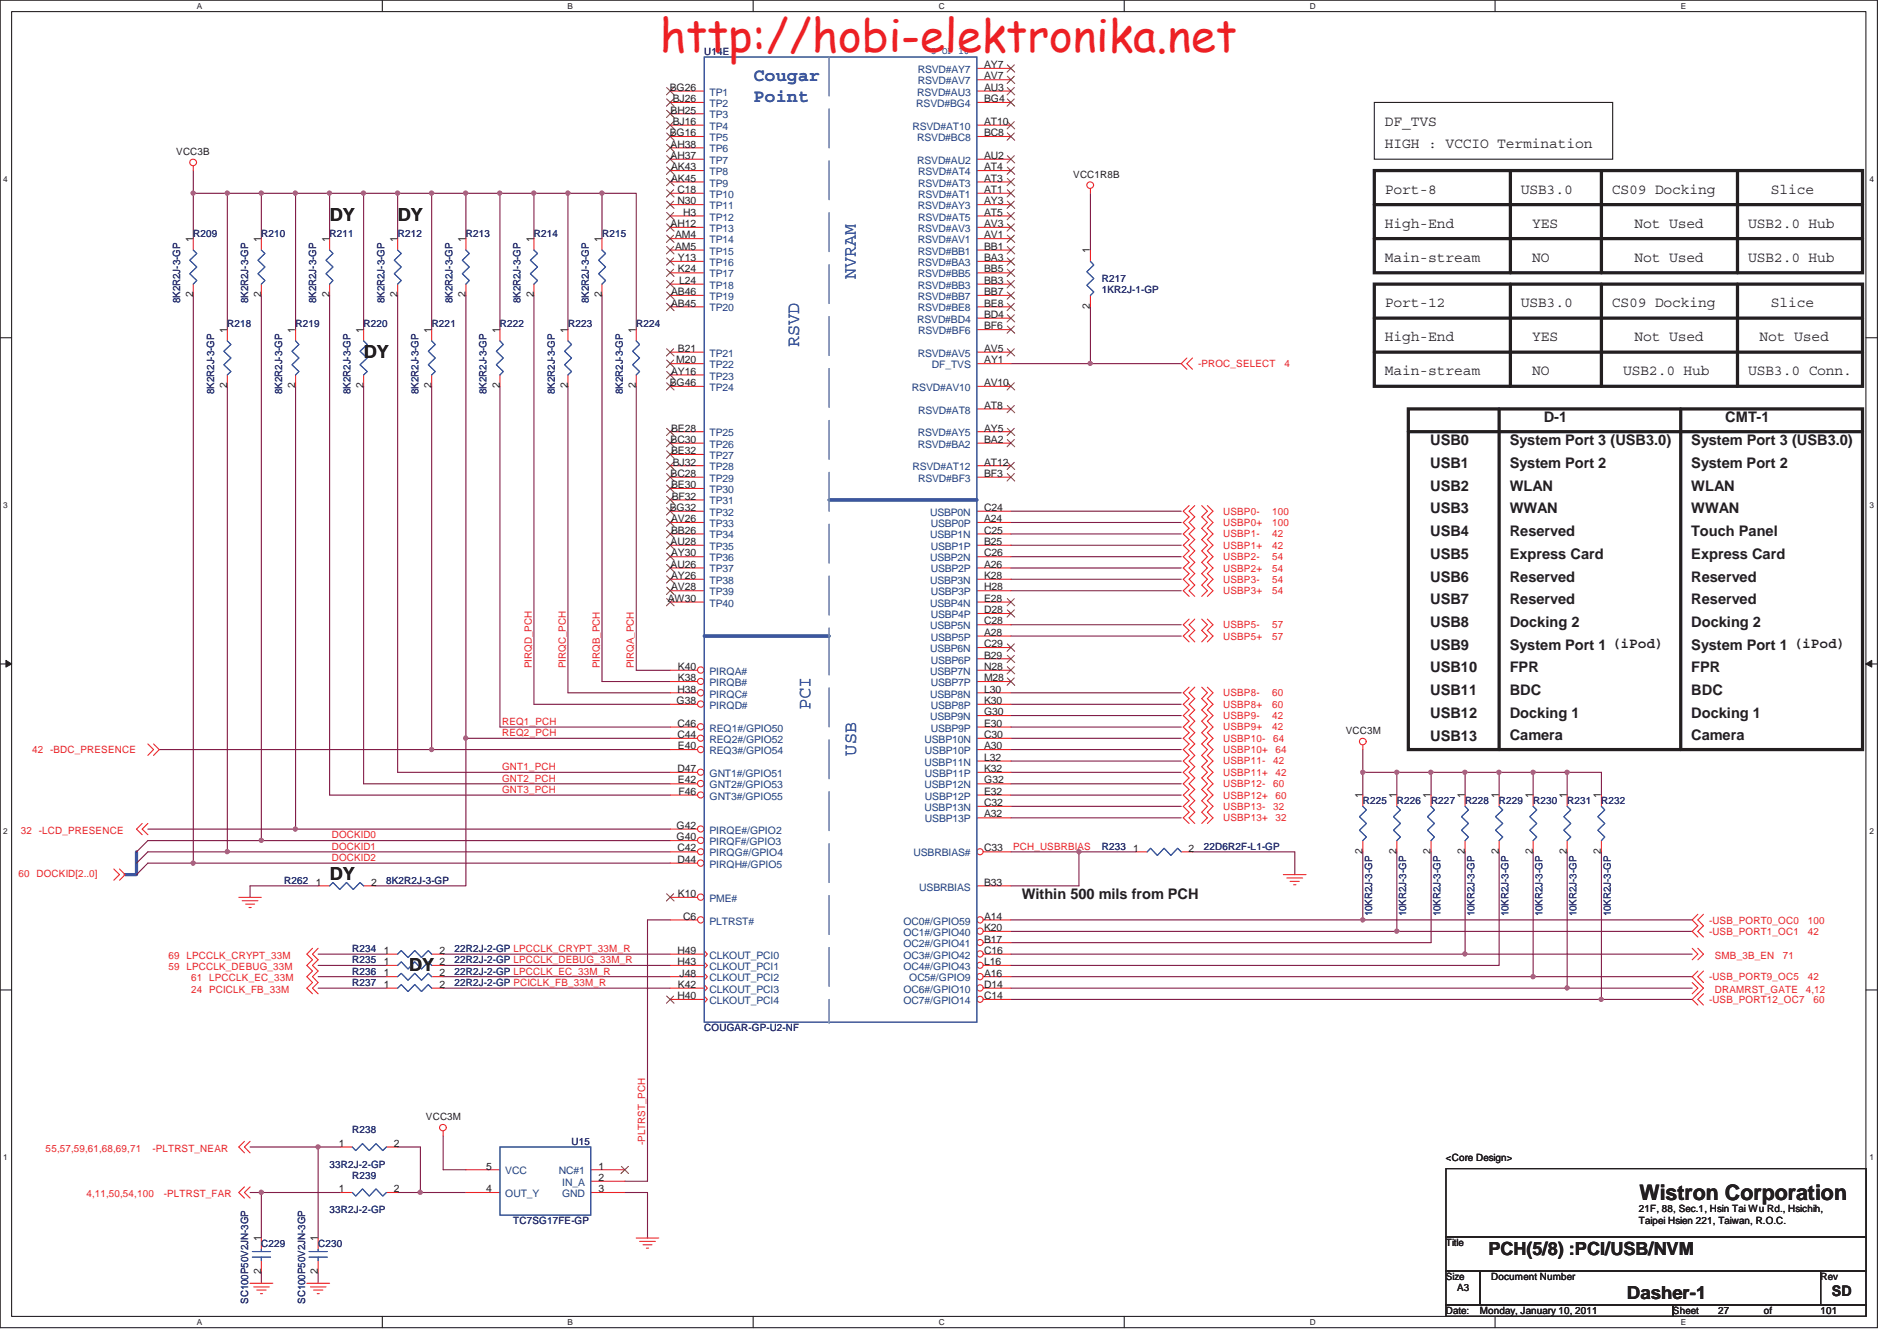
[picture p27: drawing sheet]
<svg xmlns="http://www.w3.org/2000/svg" width="297mm" height="210mm" viewBox="0 0 297 210" stroke-linecap="round" stroke-linejoin="round" font-family="sans-serif">
<defs><g id="words">
<text font-size="7.1" fill="#ed2024" x="103.3" y="8.1">http://hobi-elektronika.net</text>
<text font-size="3.3" fill="#231f20" x="256.7" y="187.9">Wistron Corporation</text>
<g font-size="2.8" fill="#3a53a4">
<text x="118" y="12.7">Cougar</text>
<text x="118" y="16">Point</text>
<text x="134" y="43.6" transform="rotate(-90 134 43.6)">NVRAM</text>
<text x="125.1" y="54.3" transform="rotate(-90 125.1 54.3)">RSVD</text>
<text x="126.9" y="111.2" transform="rotate(-90 126.9 111.2)">PCI</text>
<text x="134" y="118.3" transform="rotate(-90 134 118.3)">USB</text>
</g>
<g font-size="2.8" fill="#231f20">
<text x="51.6" y="34.7">DY</text>
<text x="62.3" y="34.7">DY</text>
<text x="57" y="56">DY</text>
<text x="51.6" y="137.8">DY</text>
<text x="64.1" y="152">DY</text>
<text x="233.1" y="196.5">PCH(5/8) :PCI/USB/NVM</text>
<text x="254.8" y="203.4">Dasher-1</text>
</g>
<g font-size="2.3" fill="#231f20">
<text x="216.9" y="19.7">DF_TVS</text>
<text x="216.9" y="23.2">HIGH : VCCIO Termination</text>
<text x="216.9" y="30.3">Port-8</text>
<text x="216.9" y="35.7">High-End</text>
<text x="238.2" y="30.3">USB3.0</text>
<text x="239.9" y="35.7">YES</text>
<text x="252.4" y="30.3">CS09 Docking</text>
<text x="255.9" y="35.7">Not Used</text>
<text x="273.7" y="35.7">USB2.0 Hub</text>
<text x="277.3" y="30.3">Slice</text>
<text x="216.9" y="41">Main-stream</text>
<text x="239.9" y="41">NO</text>
<text x="255.9" y="41">Not Used</text>
<text x="273.7" y="41">USB2.0 Hub</text>
<text x="216.9" y="48.1">Port-12</text>
<text x="216.9" y="53.5">High-End</text>
<text x="238.2" y="48.1">USB3.0</text>
<text x="239.9" y="53.5">YES</text>
<text x="252.4" y="48.1">CS09 Docking</text>
<text x="255.9" y="53.5">Not Used</text>
<text x="275.5" y="53.5">Not Used</text>
<text x="277.3" y="48.1">Slice</text>
<text x="216.9" y="58.8">Main-stream</text>
<text x="239.9" y="58.8">NO</text>
<text x="254.2" y="58.8">USB2.0 Hub</text>
<text x="273.7" y="58.8">USB3.0 Conn.</text>
<text x="223.9" y="69.7">USB0</text>
<text x="236.4" y="69.7">System Port 3 (USB3.0)</text>
<text x="241.7" y="66.1">D-1</text>
<text x="264.8" y="69.7">System Port 3 (USB3.0)</text>
<text x="270.2" y="66.1">CMT-1</text>
<text x="223.9" y="73.3">USB1</text>
<text x="223.9" y="76.8">USB2</text>
<text x="236.4" y="73.3">System Port 2</text>
<text x="236.4" y="76.8">WLAN</text>
<text x="264.8" y="73.3">System Port 2</text>
<text x="264.8" y="76.8">WLAN</text>
<text x="223.9" y="80.4">USB3</text>
<text x="223.9" y="83.9">USB4</text>
<text x="236.4" y="80.4">WWAN</text>
<text x="236.4" y="83.9">Reserved</text>
<text x="264.8" y="84">Touch Panel</text>
<text x="264.8" y="80.4">WWAN</text>
<text x="223.9" y="87.5">USB5</text>
<text x="236.4" y="87.5">Express Card</text>
<text x="264.8" y="87.5">Express Card</text>
<text x="223.9" y="91.1">USB6</text>
<text x="223.9" y="94.6">USB7</text>
<text x="236.4" y="94.6">Reserved</text>
<text x="236.4" y="91.1">Reserved</text>
<text x="264.8" y="91.1">Reserved</text>
<text x="264.8" y="94.6">Reserved</text>
<text x="223.9" y="98.2">USB8</text>
<text x="223.9" y="101.7">USB9</text>
<text x="236.4" y="101.7">System Port 1 (iPod)</text>
<text x="236.4" y="98.2">Docking 2</text>
<text x="264.8" y="98.2">Docking 2</text>
<text x="264.8" y="101.7">System Port 1 (iPod)</text>
<text x="223.9" y="105.3">USB10</text>
<text x="236.4" y="105.3">FPR</text>
<text x="264.8" y="105.3">FPR</text>
<text x="223.9" y="108.8">USB11</text>
<text x="223.9" y="112.4">USB12</text>
<text x="236.4" y="112.4">Docking 1</text>
<text x="236.4" y="108.8">BDC</text>
<text x="264.8" y="108.9">BDC</text>
<text x="264.8" y="112.4">Docking 1</text>
<text x="223.9" y="116">USB13</text>
<text x="236.4" y="115.9">Camera</text>
<text x="264.8" y="115.9">Camera</text>
<text x="160" y="140.8">Within 500 mils from PCH</text>
<text x="286.8" y="202.9">SD</text>
</g>
<g font-size="1.6" fill="#2d2d72">
<text x="110.3" y="8.6">U14E</text>
<text x="30.3" y="37">R209</text>
<text x="40.9" y="37">R210</text>
<text x="51.6" y="37">R211</text>
<text x="62.3" y="37">R212</text>
<text x="73" y="37">R213</text>
<text x="83.6" y="37">R214</text>
<text x="94.3" y="37">R215</text>
<text x="28.2" y="47.5" transform="rotate(-90 28.2 47.5)">8K2R2J-3-GP</text>
<text x="38.9" y="47.5" transform="rotate(-90 38.9 47.5)">8K2R2J-3-GP</text>
<text x="49.5" y="47.5" transform="rotate(-90 49.5 47.5)">8K2R2J-3-GP</text>
<text x="60.2" y="47.5" transform="rotate(-90 60.2 47.5)">8K2R2J-3-GP</text>
<text x="70.9" y="47.5" transform="rotate(-90 70.9 47.5)">8K2R2J-3-GP</text>
<text x="81.5" y="47.5" transform="rotate(-90 81.5 47.5)">8K2R2J-3-GP</text>
<text x="92.2" y="47.5" transform="rotate(-90 92.2 47.5)">8K2R2J-3-GP</text>
<text x="172.5" y="44.1">R217</text>
<text x="172.5" y="45.9">1KR2J-1-GP</text>
<text x="35.6" y="51.3">R218</text>
<text x="46.3" y="51.3">R219</text>
<text x="56.9" y="51.3">R220</text>
<text x="67.6" y="51.3">R221</text>
<text x="78.3" y="51.3">R222</text>
<text x="89" y="51.3">R223</text>
<text x="99.6" y="51.3">R224</text>
<text x="33.5" y="61.7" transform="rotate(-90 33.5 61.7)">8K2R2J-3-GP</text>
<text x="44.2" y="61.7" transform="rotate(-90 44.2 61.7)">8K2R2J-3-GP</text>
<text x="54.9" y="61.7" transform="rotate(-90 54.9 61.7)">8K2R2J-3-GP</text>
<text x="65.5" y="61.7" transform="rotate(-90 65.5 61.7)">8K2R2J-3-GP</text>
<text x="76.2" y="61.7" transform="rotate(-90 76.2 61.7)">8K2R2J-3-GP</text>
<text x="86.9" y="61.7" transform="rotate(-90 86.9 61.7)">8K2R2J-3-GP</text>
<text x="97.5" y="61.7" transform="rotate(-90 97.5 61.7)">8K2R2J-3-GP</text>
<text x="213.4" y="125.9">R225</text>
<text x="218.7" y="125.9">R226</text>
<text x="224.1" y="125.9">R227</text>
<text x="229.4" y="125.9">R228</text>
<text x="234.7" y="125.9">R229</text>
<text x="240.1" y="125.9">R230</text>
<text x="245.4" y="125.9">R231</text>
<text x="250.7" y="125.9">R232</text>
<text x="172.5" y="133">R233</text>
<text x="188.5" y="133">22D6R2F-L1-GP</text>
<text x="44.5" y="138.4">R262</text>
<text x="60.5" y="138.4">8K2R2J-3-GP</text>
<text x="214.9" y="143.5" transform="rotate(-90 214.9 143.5)">10KR2J-3-GP</text>
<text x="220.2" y="143.5" transform="rotate(-90 220.2 143.5)">10KR2J-3-GP</text>
<text x="225.6" y="143.5" transform="rotate(-90 225.6 143.5)">10KR2J-3-GP</text>
<text x="230.9" y="143.5" transform="rotate(-90 230.9 143.5)">10KR2J-3-GP</text>
<text x="236.2" y="143.5" transform="rotate(-90 236.2 143.5)">10KR2J-3-GP</text>
<text x="241.5" y="143.5" transform="rotate(-90 241.5 143.5)">10KR2J-3-GP</text>
<text x="246.9" y="143.5" transform="rotate(-90 246.9 143.5)">10KR2J-3-GP</text>
<text x="252.2" y="143.5" transform="rotate(-90 252.2 143.5)">10KR2J-3-GP</text>
<text x="55.2" y="149.1">R234</text>
<text x="71.2" y="149.1">22R2J-2-GP LPCCLK_CRYPT_33M_R</text>
<text x="55.2" y="154.4">R237</text>
<text x="55.2" y="152.6">R236</text>
<text x="55.2" y="150.8">R235</text>
<text x="71.2" y="154.4">22R2J-2-GP PCICLK_FB_33M_R</text>
<text x="71.2" y="152.6">22R2J-2-GP LPCCLK_EC_33M_R</text>
<text x="71.2" y="150.8">22R2J-2-GP LPCCLK_DEBUG_33M_R</text>
<text x="110.3" y="161.5">COUGAR-GP-U2-NF</text>
<text x="55.2" y="177.5">R238</text>
<text x="89.5" y="179.3">U15</text>
<text x="51.6" y="182.8">33R2J-2-GP</text>
<text x="55.2" y="184.6">R239</text>
<text x="51.6" y="189.9">33R2J-2-GP</text>
<text x="80.4" y="191.7">TC7SG17FE-GP</text>
<text x="40.9" y="195.3">C229</text>
<text x="49.8" y="195.3">C230</text>
<text x="38.9" y="204.2" transform="rotate(-90 38.9 204.2)">SC100P50V2JN-3GP</text>
<text x="47.8" y="204.2" transform="rotate(-90 47.8 204.2)">SC100P50V2JN-3GP</text>
</g>
<g font-size="1.6" fill="#1d437e">
<text x="143.7" y="11.4">RSVD#AY7</text>
<text x="111.1" y="15">TP1</text>
<text x="111.1" y="16.8">TP2</text>
<text x="143.5" y="16.8">RSVD#BG4</text>
<text x="143.6" y="15">RSVD#AU3</text>
<text x="143.7" y="13.2">RSVD#AV7</text>
<text x="111.1" y="18.5">TP3</text>
<text x="111.1" y="23.9">TP6</text>
<text x="111.1" y="20.3">TP4</text>
<text x="111.1" y="22.1">TP5</text>
<text x="142.9" y="20.3">RSVD#AT10</text>
<text x="143.6" y="22.1">RSVD#BC8</text>
<text x="111.1" y="25.7">TP7</text>
<text x="111.1" y="27.4">TP8</text>
<text x="111.1" y="29.2">TP9</text>
<text x="143.6" y="25.7">RSVD#AU2</text>
<text x="143.8" y="27.4">RSVD#AT4</text>
<text x="143.8" y="29.2">RSVD#AT3</text>
<text x="111.1" y="34.5">TP12</text>
<text x="111.1" y="32.8">TP11</text>
<text x="111.1" y="31">TP10</text>
<text x="143.7" y="32.8">RSVD#AY3</text>
<text x="143.8" y="31">RSVD#AT1</text>
<text x="143.8" y="34.5">RSVD#AT5</text>
<text x="111.1" y="41.7">TP16</text>
<text x="111.1" y="39.9">TP15</text>
<text x="111.1" y="38.1">TP14</text>
<text x="111.1" y="36.3">TP13</text>
<text x="143.7" y="36.3">RSVD#AV3</text>
<text x="143.7" y="38.1">RSVD#AV1</text>
<text x="143.7" y="39.9">RSVD#BB1</text>
<text x="143.7" y="41.7">RSVD#BA3</text>
<text x="111.1" y="43.4">TP17</text>
<text x="111.1" y="45.2">TP18</text>
<text x="111.1" y="47">TP19</text>
<text x="143.7" y="43.4">RSVD#BB5</text>
<text x="143.7" y="45.2">RSVD#BB3</text>
<text x="143.7" y="47">RSVD#BB7</text>
<text x="111.1" y="48.8">TP20</text>
<text x="143.6" y="50.6">RSVD#BD4</text>
<text x="143.7" y="48.8">RSVD#BE8</text>
<text x="143.8" y="52.3">RSVD#BF6</text>
<text x="111.1" y="55.9">TP21</text>
<text x="111.1" y="57.6">TP22</text>
<text x="111.1" y="59.4">TP23</text>
<text x="143.7" y="55.9">RSVD#AV5</text>
<text x="145.9" y="57.6">DF_TVS</text>
<text x="111.1" y="61.2">TP24</text>
<text x="142.8" y="61.2">RSVD#AV10</text>
<text x="143.8" y="64.8">RSVD#AT8</text>
<text x="111.1" y="68.3">TP25</text>
<text x="111.1" y="70.1">TP26</text>
<text x="111.1" y="71.9">TP27</text>
<text x="143.7" y="68.3">RSVD#AY5</text>
<text x="143.7" y="70.1">RSVD#BA2</text>
<text x="111.1" y="73.7">TP28</text>
<text x="111.1" y="75.4">TP29</text>
<text x="111.1" y="77.2">TP30</text>
<text x="142.9" y="73.7">RSVD#AT12</text>
<text x="143.8" y="75.4">RSVD#BF3</text>
<text x="111.1" y="79">TP31</text>
<text x="111.1" y="80.8">TP32</text>
<text x="111.1" y="82.6">TP33</text>
<text x="145.6" y="80.8">USBP0N</text>
<text x="145.7" y="82.6">USBP0P</text>
<text x="111.1" y="84.3">TP34</text>
<text x="111.1" y="86.1">TP35</text>
<text x="111.1" y="87.9">TP36</text>
<text x="111.1" y="89.6">TP37</text>
<text x="145.6" y="84.3">USBP1N</text>
<text x="145.6" y="87.9">USBP2N</text>
<text x="145.7" y="86.1">USBP1P</text>
<text x="145.7" y="89.6">USBP2P</text>
<text x="111.1" y="91.4">TP38</text>
<text x="111.1" y="93.2">TP39</text>
<text x="111.1" y="95">TP40</text>
<text x="145.6" y="91.4">USBP3N</text>
<text x="145.6" y="95">USBP4N</text>
<text x="145.7" y="93.2">USBP3P</text>
<text x="145.6" y="98.5">USBP5N</text>
<text x="145.7" y="96.8">USBP4P</text>
<text x="145.7" y="100.3">USBP5P</text>
<text x="111.1" y="105.7">PIRQA#</text>
<text x="111.1" y="107.4">PIRQB#</text>
<text x="145.6" y="102.1">USBP6N</text>
<text x="145.6" y="105.7">USBP7N</text>
<text x="145.7" y="103.9">USBP6P</text>
<text x="145.7" y="107.4">USBP7P</text>
<text x="111.1" y="109.2">PIRQC#</text>
<text x="111.1" y="111">PIRQD#</text>
<text x="145.6" y="109.2">USBP8N</text>
<text x="145.6" y="112.8">USBP9N</text>
<text x="145.7" y="111">USBP8P</text>
<text x="111.1" y="114.6">REQ1#/GPIO50</text>
<text x="111.1" y="116.3">REQ2#/GPIO52</text>
<text x="111.1" y="118.1">REQ3#/GPIO54</text>
<text x="144.8" y="116.3">USBP10N</text>
<text x="144.8" y="119.9">USBP11N</text>
<text x="144.8" y="118.1">USBP10P</text>
<text x="145.7" y="114.6">USBP9P</text>
<text x="111.1" y="121.7">GNT1#/GPIO51</text>
<text x="111.1" y="123.4">GNT2#/GPIO53</text>
<text x="111.1" y="125.2">GNT3#/GPIO55</text>
<text x="144.8" y="123.4">USBP12N</text>
<text x="144.8" y="121.7">USBP11P</text>
<text x="144.8" y="125.2">USBP12P</text>
<text x="111.1" y="130.6">PIRQE#/GPIO2</text>
<text x="144.8" y="127">USBP13N</text>
<text x="144.8" y="128.8">USBP13P</text>
<text x="111.1" y="132.3">PIRQF#/GPIO3</text>
<text x="111.1" y="134.1">PIRQG#/GPIO4</text>
<text x="111.1" y="135.9">PIRQH#/GPIO5</text>
<text x="143.1" y="134.1">USBRBIAS#</text>
<text x="111.1" y="141.2">PME#</text>
<text x="143.9" y="139.5">USBRBIAS</text>
<text x="111.1" y="144.8">PLTRST#</text>
<text x="141.5" y="144.8">OC0#/GPIO59</text>
<text x="141.5" y="146.5">OC1#/GPIO40</text>
<text x="141.5" y="148.3">OC2#/GPIO41</text>
<text x="111.1" y="150.1">CLKOUT_PCI0</text>
<text x="111.1" y="151.9">CLKOUT_PCI1</text>
<text x="111.1" y="153.7">CLKOUT_PCI2</text>
<text x="111.1" y="155.4">CLKOUT_PCI3</text>
<text x="141.5" y="150.1">OC3#/GPIO42</text>
<text x="141.5" y="151.9">OC4#/GPIO43</text>
<text x="141.5" y="155.4">OC6#/GPIO10</text>
<text x="142.4" y="153.7">OC5#/GPIO9</text>
<text x="111.1" y="157.2">CLKOUT_PCI4</text>
<text x="141.5" y="157.2">OC7#/GPIO14</text>
<text x="79.1" y="183.9">VCC</text>
<text x="87.5" y="183.9">NC#1</text>
<text x="88" y="185.7">IN_A</text>
<text x="79.1" y="187.4">OUT_Y</text>
<text x="88" y="187.4">GND</text>
</g>
<text font-size="1.6" fill="#3a53a4" x="145.8" y="8.4">5 OF 10</text>
<g font-size="1.6" fill="#231f20">
<text x="154.1" y="10.7">AY7</text>
<text x="104.9" y="14.2">BG26</text>
<text x="105" y="17.8">BH25</text>
<text x="105.4" y="16">BJ26</text>
<text x="154.1" y="16">BG4</text>
<text x="154.1" y="12.4">AV7</text>
<text x="154.1" y="14.2">AU3</text>
<text x="104.9" y="21.3">BG16</text>
<text x="105" y="23.1">AH38</text>
<text x="105.4" y="19.6">BJ16</text>
<text x="154.1" y="19.6">AT10</text>
<text x="154.1" y="21.3">BC8</text>
<text x="27.6" y="24.3">VCC3B</text>
<text x="105" y="24.9">AH37</text>
<text x="105.1" y="26.7">AK43</text>
<text x="105.1" y="28.4">AK45</text>
<text x="154.1" y="26.7">AT4</text>
<text x="154.1" y="28.4">AT3</text>
<text x="154.1" y="24.9">AU2</text>
<text x="168.1" y="27.8">VCC1R8B</text>
<text x="105" y="35.5">AH12</text>
<text x="106.1" y="32">N30</text>
<text x="106.1" y="30.2">C18</text>
<text x="107" y="33.8">H3</text>
<text x="154.1" y="30.2">AT1</text>
<text x="154.1" y="33.8">AT5</text>
<text x="154.1" y="32">AY3</text>
<text x="154.1" y="35.5">AV3</text>
<text x="30.2" y="37.9" transform="rotate(-90 30.2 37.9)">1</text>
<text x="40.9" y="37.9" transform="rotate(-90 40.9 37.9)">1</text>
<text x="51.6" y="37.9" transform="rotate(-90 51.6 37.9)">1</text>
<text x="62.2" y="37.9" transform="rotate(-90 62.2 37.9)">1</text>
<text x="72.9" y="37.9" transform="rotate(-90 72.9 37.9)">1</text>
<text x="83.6" y="37.9" transform="rotate(-90 83.6 37.9)">1</text>
<text x="94.2" y="37.9" transform="rotate(-90 94.2 37.9)">1</text>
<text x="105.7" y="39.1">AM5</text>
<text x="105.7" y="37.3">AM4</text>
<text x="106.2" y="40.9">Y13</text>
<text x="154.1" y="37.3">AV1</text>
<text x="154.1" y="39.1">BB1</text>
<text x="154.1" y="40.9">BA3</text>
<text x="170.7" y="39.7" transform="rotate(-90 170.7 39.7)">1</text>
<text x="30.2" y="46.6" transform="rotate(-90 30.2 46.6)">2</text>
<text x="40.9" y="46.6" transform="rotate(-90 40.9 46.6)">2</text>
<text x="51.6" y="46.6" transform="rotate(-90 51.6 46.6)">2</text>
<text x="62.2" y="46.6" transform="rotate(-90 62.2 46.6)">2</text>
<text x="72.9" y="46.6" transform="rotate(-90 72.9 46.6)">2</text>
<text x="83.6" y="46.6" transform="rotate(-90 83.6 46.6)">2</text>
<text x="94.2" y="46.6" transform="rotate(-90 94.2 46.6)">2</text>
<text x="105.1" y="46.2">AB46</text>
<text x="105.1" y="48">AB45</text>
<text x="106.2" y="42.7">K24</text>
<text x="106.3" y="44.4">L24</text>
<text x="154.1" y="42.7">BB5</text>
<text x="154.1" y="44.4">BB3</text>
<text x="154.1" y="46.2">BB7</text>
<text x="154.1" y="48">BE8</text>
<text x="35.6" y="52.1" transform="rotate(-90 35.6 52.1)">1</text>
<text x="46.2" y="52.1" transform="rotate(-90 46.2 52.1)">1</text>
<text x="56.9" y="52.1" transform="rotate(-90 56.9 52.1)">1</text>
<text x="67.6" y="52.1" transform="rotate(-90 67.6 52.1)">1</text>
<text x="78.2" y="52.1" transform="rotate(-90 78.2 52.1)">1</text>
<text x="88.9" y="52.1" transform="rotate(-90 88.9 52.1)">1</text>
<text x="99.6" y="52.1" transform="rotate(-90 99.6 52.1)">1</text>
<text x="154.1" y="51.6">BF6</text>
<text x="154.1" y="49.8">BD4</text>
<text x="170.7" y="48.4" transform="rotate(-90 170.7 48.4)">2</text>
<text x="105.1" y="58.7">AY16</text>
<text x="105.9" y="56.9">M20</text>
<text x="106.2" y="55.1">B21</text>
<text x="154.1" y="55.1">AV5</text>
<text x="154.1" y="56.9">AY1</text>
<text x="35.6" y="60.8" transform="rotate(-90 35.6 60.8)">2</text>
<text x="46.2" y="60.8" transform="rotate(-90 46.2 60.8)">2</text>
<text x="56.9" y="60.8" transform="rotate(-90 56.9 60.8)">2</text>
<text x="67.6" y="60.8" transform="rotate(-90 67.6 60.8)">2</text>
<text x="78.2" y="60.8" transform="rotate(-90 78.2 60.8)">2</text>
<text x="88.9" y="60.8" transform="rotate(-90 88.9 60.8)">2</text>
<text x="99.6" y="60.8" transform="rotate(-90 99.6 60.8)">2</text>
<text x="104.9" y="60.4">BG46</text>
<text x="154.1" y="64">AT8</text>
<text x="154.1" y="60.4">AV10</text>
<text x="105" y="69.3">BC30</text>
<text x="105.1" y="67.6">BE28</text>
<text x="105.1" y="71.1">BE32</text>
<text x="154.1" y="67.6">AY5</text>
<text x="154.1" y="69.3">BA2</text>
<text x="105" y="74.7">BC28</text>
<text x="105.1" y="76.5">BE30</text>
<text x="105.4" y="72.9">BJ32</text>
<text x="154.1" y="72.9">AT12</text>
<text x="154.1" y="74.7">BF3</text>
<text x="104.9" y="80">BG32</text>
<text x="105.1" y="81.8">AV26</text>
<text x="105.1" y="83.6">BB26</text>
<text x="105.2" y="78.2">BF32</text>
<text x="154.1" y="80">C24</text>
<text x="154.1" y="83.6">C25</text>
<text x="154.1" y="81.8">A24</text>
<text x="105" y="85.4">AU28</text>
<text x="105" y="88.9">AU26</text>
<text x="105.1" y="87.1">AY30</text>
<text x="154.1" y="87.1">C26</text>
<text x="154.1" y="85.4">B25</text>
<text x="154.1" y="88.9">A26</text>
<text x="104.5" y="94.2">AW30</text>
<text x="105.1" y="90.7">AY26</text>
<text x="105.1" y="92.4">AV28</text>
<text x="154.1" y="90.7">K28</text>
<text x="154.1" y="94.2">E28</text>
<text x="154.1" y="92.4">H28</text>
<text x="154.1" y="97.8">C28</text>
<text x="154.1" y="101.3">C29</text>
<text x="154.1" y="96">D28</text>
<text x="154.1" y="99.6">A28</text>
<text x="106.2" y="104.9">K40</text>
<text x="106.2" y="106.7">K38</text>
<text x="154.1" y="104.9">N28</text>
<text x="154.1" y="103.1">B29</text>
<text x="154.1" y="106.7">M28</text>
<text x="105.9" y="110.2">G38</text>
<text x="106.1" y="108.5">H38</text>
<text x="106.1" y="113.8">C46</text>
<text x="154.1" y="108.5">L30</text>
<text x="154.1" y="112">G30</text>
<text x="154.1" y="110.2">K30</text>
<text x="154.1" y="113.8">E30</text>
<text x="106.1" y="115.6">C44</text>
<text x="106.2" y="117.4">E40</text>
<text x="154.1" y="117.4">A30</text>
<text x="154.1" y="115.6">C30</text>
<text x="154.1" y="119.1">L32</text>
<text x="210.7" y="114.9">VCC3M</text>
<text x="106.1" y="120.9">D47</text>
<text x="106.2" y="122.7">E42</text>
<text x="106.2" y="124.4">F46</text>
<text x="154.1" y="120.9">K32</text>
<text x="154.1" y="124.4">E32</text>
<text x="154.1" y="122.7">G32</text>
<text x="213.4" y="125" transform="rotate(-90 213.4 125)">1</text>
<text x="218.7" y="125" transform="rotate(-90 218.7 125)">1</text>
<text x="224" y="125" transform="rotate(-90 224 125)">1</text>
<text x="229.4" y="125" transform="rotate(-90 229.4 125)">1</text>
<text x="234.7" y="125" transform="rotate(-90 234.7 125)">1</text>
<text x="240" y="125" transform="rotate(-90 240 125)">1</text>
<text x="245.4" y="125" transform="rotate(-90 245.4 125)">1</text>
<text x="250.7" y="125" transform="rotate(-90 250.7 125)">1</text>
<text x="105.9" y="129.8">G42</text>
<text x="105.9" y="131.6">G40</text>
<text x="154.1" y="128">A32</text>
<text x="154.1" y="126.2">C32</text>
<text x="106.1" y="133.3">C42</text>
<text x="106.1" y="135.1">D44</text>
<text x="154.1" y="133.3">C33</text>
<text x="177.4" y="133.4">1</text>
<text x="186.1" y="133.4">2</text>
<text x="213.4" y="133.7" transform="rotate(-90 213.4 133.7)">2</text>
<text x="218.7" y="133.7" transform="rotate(-90 218.7 133.7)">2</text>
<text x="224" y="133.7" transform="rotate(-90 224 133.7)">2</text>
<text x="229.4" y="133.7" transform="rotate(-90 229.4 133.7)">2</text>
<text x="234.7" y="133.7" transform="rotate(-90 234.7 133.7)">2</text>
<text x="240" y="133.7" transform="rotate(-90 240 133.7)">2</text>
<text x="245.4" y="133.7" transform="rotate(-90 245.4 133.7)">2</text>
<text x="250.7" y="133.7" transform="rotate(-90 250.7 133.7)">2</text>
<text x="49.5" y="138.7">1</text>
<text x="58.1" y="138.7">2</text>
<text x="106.2" y="140.5">K10</text>
<text x="154.1" y="138.7">B33</text>
<text x="60.1" y="149.3">1</text>
<text x="68.8" y="149.3">2</text>
<text x="106.1" y="149.3">H49</text>
<text x="107" y="144">C6</text>
<text x="154.1" y="144">A14</text>
<text x="154.1" y="145.8">K20</text>
<text x="154.1" y="147.6">B17</text>
<text x="154.1" y="149.3">C16</text>
<text x="60.1" y="154.7">1</text>
<text x="60.1" y="152.9">1</text>
<text x="60.1" y="151.1">1</text>
<text x="68.8" y="154.7">2</text>
<text x="68.8" y="152.9">2</text>
<text x="68.8" y="151.1">2</text>
<text x="106.1" y="151.1">H43</text>
<text x="106.2" y="154.7">K42</text>
<text x="106.4" y="152.9">J48</text>
<text x="154.1" y="151.1">L16</text>
<text x="154.1" y="154.7">D14</text>
<text x="154.1" y="152.9">A16</text>
<text x="106.1" y="156.5">H40</text>
<text x="154.1" y="156.5">C14</text>
<text x="53" y="179.6">1</text>
<text x="61.7" y="179.6">2</text>
<text x="66.7" y="175.4">VCC3M</text>
<text x="76.1" y="183.1">5</text>
<text x="93.7" y="184.9">2</text>
<text x="93.7" y="183.1">1</text>
<text x="226.4" y="181.8">&lt;Core Design&gt;</text>
<text x="53" y="186.7">1</text>
<text x="61.7" y="186.7">2</text>
<text x="76.1" y="186.7">4</text>
<text x="93.7" y="186.7">3</text>
<text x="256.6" y="189.8">21F, 88, Sec.1, Hsin Tai Wu Rd., Hsichih,</text>
<text x="256.6" y="191.6">Taipei Hsien 221, Taiwan, R.O.C.</text>
<text x="40.9" y="194.3" transform="rotate(-90 40.9 194.3)">1</text>
<text x="49.8" y="194.3" transform="rotate(-90 49.8 194.3)">1</text>
<text x="226.4" y="195.1">Title</text>
<text x="40.9" y="199.4" transform="rotate(-90 40.9 199.4)">2</text>
<text x="49.8" y="199.4" transform="rotate(-90 49.8 199.4)">2</text>
<text x="226.4" y="200.5">Size</text>
<text x="228.2" y="202.2">A3</text>
<text x="233.5" y="200.5">Document Number</text>
<text x="285.1" y="200.5">Rev</text>
<text x="226.4" y="205.8">Date:</text>
<text x="231.7" y="205.8">Monday, January 10, 2011</text>
<text x="262" y="205.8">Sheet</text>
<text x="269" y="205.8">27</text>
<text x="276.2" y="205.8">of</text>
<text x="285" y="205.8">101</text>
</g>
<g font-size="1.6" fill="#ec2426">
<text x="187.6" y="57.5">-PROC_SELECT</text>
<text x="201.1" y="57.5">4</text>
<text x="191.5" y="80.6">USBP0-</text>
<text x="191.5" y="82.4">USBP0+</text>
<text x="199.2" y="80.6">100</text>
<text x="199.2" y="82.4">100</text>
<text x="191.5" y="84.1">USBP1-</text>
<text x="191.5" y="85.9">USBP1+</text>
<text x="191.5" y="87.7">USBP2-</text>
<text x="191.5" y="89.5">USBP2+</text>
<text x="199.2" y="84.1">42</text>
<text x="199.2" y="85.9">42</text>
<text x="199.2" y="87.7">54</text>
<text x="199.2" y="89.5">54</text>
<text x="191.5" y="91.3">USBP3-</text>
<text x="191.5" y="93">USBP3+</text>
<text x="199.2" y="91.3">54</text>
<text x="199.2" y="93">54</text>
<text x="191.5" y="98.4">USBP5-</text>
<text x="191.5" y="100.2">USBP5+</text>
<text x="199.2" y="98.4">57</text>
<text x="199.2" y="100.2">57</text>
<text x="83.3" y="104.6" transform="rotate(-90 83.3 104.6)">PIRQD_PCH</text>
<text x="88.6" y="104.6" transform="rotate(-90 88.6 104.6)">PIRQC_PCH</text>
<text x="93.9" y="104.6" transform="rotate(-90 93.9 104.6)">PIRQB_PCH</text>
<text x="99.3" y="104.6" transform="rotate(-90 99.3 104.6)">PIRQA_PCH</text>
<text x="78.6" y="113.5">REQ1_PCH</text>
<text x="191.5" y="109">USBP8-</text>
<text x="191.5" y="110.8">USBP8+</text>
<text x="191.5" y="112.6">USBP9-</text>
<text x="199.2" y="109">60</text>
<text x="199.2" y="110.8">60</text>
<text x="199.2" y="112.6">42</text>
<text x="5" y="117.9">42 -BDC_PRESENCE</text>
<text x="78.6" y="115.3">REQ2_PCH</text>
<text x="191.5" y="119.7">USBP11-</text>
<text x="191.5" y="114.4">USBP9+</text>
<text x="191.5" y="116.2">USBP10-</text>
<text x="191.5" y="117.9">USBP10+</text>
<text x="199.2" y="114.4">42</text>
<text x="199.4" y="119.7">42</text>
<text x="199.4" y="116.2">64</text>
<text x="199.7" y="117.9">64</text>
<text x="78.6" y="120.6">GNT1_PCH</text>
<text x="78.6" y="122.4">GNT2_PCH</text>
<text x="78.6" y="124.1">GNT3_PCH</text>
<text x="191.5" y="123.3">USBP12-</text>
<text x="191.5" y="121.5">USBP11+</text>
<text x="191.5" y="125.1">USBP12+</text>
<text x="199.4" y="123.3">60</text>
<text x="199.7" y="121.5">42</text>
<text x="199.7" y="125.1">60</text>
<text x="3.3" y="130.6">32 -LCD_PRESENCE</text>
<text x="51.9" y="131.3">DOCKID0</text>
<text x="191.5" y="126.8">USBP13-</text>
<text x="191.5" y="128.6">USBP13+</text>
<text x="199.4" y="126.8">32</text>
<text x="199.7" y="128.6">32</text>
<text x="2.9" y="137.3">60 DOCKID[2..0]</text>
<text x="51.9" y="133">DOCKID1</text>
<text x="51.9" y="134.8">DOCKID2</text>
<text x="158.6" y="133">PCH_USBRBIAS</text>
<text x="267.6" y="146.4">-USB_PORT1_OC1</text>
<text x="267.6" y="144.6">-USB_PORT0_OC0</text>
<text x="283.1" y="146.4">42</text>
<text x="283.1" y="144.6">100</text>
<text x="26.4" y="150.1">69 LPCCLK_CRYPT_33M</text>
<text x="26.4" y="151.9">59 LPCCLK_DEBUG_33M</text>
<text x="29.9" y="153.7">61 LPCCLK_EC_33M</text>
<text x="29.9" y="155.4">24 PCICLK_FB_33M</text>
<text x="267.6" y="153.5">-USB_PORT9_OC5</text>
<text x="268.5" y="150.1">SMB_3B_EN</text>
<text x="268.5" y="155.4">DRAMRST_GATE</text>
<text x="279.2" y="150.1">71</text>
<text x="282.7" y="155.4">4,12</text>
<text x="283.1" y="153.5">42</text>
<text x="267.6" y="157.1">-USB_PORT12_OC7</text>
<text x="284" y="157.1">60</text>
<text x="101" y="179.3" transform="rotate(-90 101 179.3)">-PLTRST_PCH</text>
<text x="7.1" y="180.3">55,57,59,61,68,69,71</text>
<text x="23.9" y="180.3">-PLTRST_NEAR</text>
<text x="13.5" y="187.4">4,11,50,54,100</text>
<text x="25.6" y="187.4">-PLTRST_FAR</text>
</g>
<g font-size="1.3" fill="#231f20">
<text x="30.8" y="1.4">A</text>
<text x="88.9" y="1.4">B</text>
<text x="147" y="1.4">C</text>
<text x="205.1" y="1.4">D</text>
<text x="263.2" y="1.4">E</text>
<text x=".5" y="28.5">4</text>
<text x="292.7" y="28.5">4</text>
<text x=".5" y="79.6">3</text>
<text x="292.7" y="79.6">3</text>
<text x=".5" y="130.6">2</text>
<text x="292.7" y="130.6">2</text>
<text x=".5" y="181.7">1</text>
<text x="292.7" y="181.7">1</text>
<text x="30.8" y="207.4">A</text>
<text x="88.9" y="207.4">B</text>
<text x="147" y="207.4">C</text>
<text x="205.1" y="207.4">D</text>
<text x="263.2" y="207.4">E</text>
</g>
</g></defs>
<path d="M0 0h294v207.9h-294zM1.8 1.8h290.4v204.3h-290.4z" fill="none" stroke="#231f20" stroke-width=".17"/>
<g fill="#fff">
<path d="M30.8 .2h.8v1.4h-.8z"/>
<path d="M30.8 206.3h.8v1.4h-.8z"/>
</g>
<path d="M59.9 0v1.8M59.9 206.1v1.8" fill="none" stroke="#231f20" stroke-width=".17"/>
<g fill="#fff">
<path d="M88.9 .2h.8v1.4h-.8z"/>
<path d="M88.9 206.3h.8v1.4h-.8z"/>
</g>
<path d="M117.9 0v1.8M117.9 206.1v1.8" fill="none" stroke="#231f20" stroke-width=".17"/>
<g fill="#fff">
<path d="M146.9 .2h.9v1.4h-.9z"/>
<path d="M146.9 206.3h.9v1.4h-.9z"/>
</g>
<path d="M176 0v1.8M176 206.1v1.8" fill="none" stroke="#231f20" stroke-width=".17"/>
<g fill="#fff">
<path d="M205 .2h.9v1.4h-.9z"/>
<path d="M205 206.3h.9v1.4h-.9z"/>
</g>
<path d="M234.1 0v1.8M234.1 206.1v1.8" fill="none" stroke="#231f20" stroke-width=".17"/>
<g fill="#fff">
<path d="M263.1 .2h.8v1.4h-.8z"/>
<path d="M263.1 206.3h.8v1.4h-.8z"/>
<path d="M.5 27.3h.7v1.4h-.7z"/>
<path d="M292.7 27.3h.6v1.4h-.6z"/>
<path d="M.5 78.4h.7v1.4h-.7z"/>
<path d="M292.7 78.4h.6v1.4h-.6z"/>
</g>
<path d="M0 52.9h1.8M292.2 52.9h1.8" fill="none" stroke="#231f20" stroke-width=".17"/>
<g fill="#fff">
<path d="M.5 129.5h.7v1.4h-.7z"/>
<path d="M292.7 129.5h.6v1.4h-.6z"/>
</g>
<path d="M0 104h1.8M292.2 104h1.8" fill="none" stroke="#231f20" stroke-width=".17"/>
<path d="M.9 103.4l.9 .6-.9 .5z" fill="#231f20"/>
<path d="M.9 103.4l.9 .6-.9 .5z" fill="none" stroke="#231f20" stroke-width=".16"/>
<path d="M292.2 104l.9-.6v1.1z" fill="#231f20"/>
<path d="M292.2 104l.9-.6v1.1z" fill="none" stroke="#231f20" stroke-width=".16"/>
<g fill="#fff">
<path d="M.5 180.6h.7v1.4h-.7z"/>
<path d="M292.7 180.6h.6v1.4h-.6z"/>
</g>
<path d="M0 155h1.8M292.2 155h1.8" fill="none" stroke="#231f20" stroke-width=".17"/>
<path d="M69.4 151.2h35.6M69.4 152.9h35.6M105 144h-3.6v41M229.4 149.4h35.6M69.4 177.8v5.4h3.6M39.2 186.7h1.7M97.8 186.7h3.6" fill="none" stroke="#7f1542" stroke-width=".17"/>
<circle cx="229.4" cy="149.4" r=".32" fill="#b8529f"/>
<circle cx="229.4" cy="149.4" r=".32" fill="none" stroke="#b8529f" stroke-width=".17"/>
<path d="M65.8 186.7h7.2" fill="none" stroke="#7f1542" stroke-width=".17"/>
<circle cx="65.8" cy="186.7" r=".32" fill="#b8529f"/>
<circle cx="65.8" cy="186.7" r=".32" fill="none" stroke="#b8529f" stroke-width=".17"/>
<path d="M40.9 186.7h12.5" fill="none" stroke="#7f1542" stroke-width=".17"/>
<circle cx="40.9" cy="186.7" r=".33" fill="#b8529f"/>
<circle cx="40.9" cy="186.7" r=".33" fill="none" stroke="#b8529f" stroke-width=".17"/>
<path d="M158.3 133.4h19.5M40.9 186.7v7.2M40.9 199.2v1.7" fill="none" stroke="#7f1542" stroke-width=".17"/>
<circle cx="168.9" cy="133.4" r=".33" fill="#b8529f"/>
<circle cx="168.9" cy="133.4" r=".33" fill="none" stroke="#b8529f" stroke-width=".17"/>
<path d="M30.3 30.3v7.1M213.4 117.4v3.5M168.9 133.4v5.3h-10.6M186.7 133.4h16v3.6M229.4 120.9h5.3M69.4 149.4h35.6M97.8 185h3.6M101.4 186.7v7.2" fill="none" stroke="#7f1542" stroke-width=".17"/>
<circle cx="30.2" cy="30.2" r=".32" fill="#b8529f"/>
<circle cx="30.2" cy="30.2" r=".32" fill="none" stroke="#b8529f" stroke-width=".17"/>
<path d="M30.3 135.2h74.7M35.6 133.4h69.4M40.9 131.6h64.1M250.8 120.9v3.6M240.1 152.9h24.9" fill="none" stroke="#7f1542" stroke-width=".17"/>
<circle cx="240.1" cy="152.9" r=".33" fill="#b8529f"/>
<circle cx="240.1" cy="152.9" r=".33" fill="none" stroke="#b8529f" stroke-width=".17"/>
<path d="M240.1 120.9h-5.4v3.6" fill="none" stroke="#7f1542" stroke-width=".17"/>
<circle cx="234.7" cy="120.9" r=".32" fill="#b8529f"/>
<circle cx="234.7" cy="120.9" r=".32" fill="none" stroke="#b8529f" stroke-width=".17"/>
<path d="M240.1 120.9v3.6M245.4 120.9h5.4" fill="none" stroke="#7f1542" stroke-width=".17"/>
<circle cx="245.4" cy="120.9" r=".33" fill="#b8529f"/>
<circle cx="245.4" cy="120.9" r=".33" fill="none" stroke="#b8529f" stroke-width=".17"/>
<path d="M46.3 129.8h58.7M245.4 120.9v3.6M69.4 154.7h35.6M245.4 154.7h19.6" fill="none" stroke="#7f1542" stroke-width=".17"/>
<circle cx="245.4" cy="154.7" r=".32" fill="#b8529f"/>
<circle cx="245.4" cy="154.7" r=".32" fill="none" stroke="#b8529f" stroke-width=".17"/>
<path d="M240.1 120.9h5.3" fill="none" stroke="#7f1542" stroke-width=".17"/>
<circle cx="240.1" cy="120.9" r=".33" fill="#b8529f"/>
<circle cx="240.1" cy="120.9" r=".33" fill="none" stroke="#b8529f" stroke-width=".17"/>
<path d="M94.3 30.3h5.3v21.3" fill="none" stroke="#7f1542" stroke-width=".17"/>
<circle cx="94.3" cy="30.2" r=".33" fill="#b8529f"/>
<circle cx="94.3" cy="30.2" r=".33" fill="none" stroke="#b8529f" stroke-width=".17"/>
<path d="M30.3 46.3v88.9" fill="none" stroke="#7f1542" stroke-width=".17"/>
<circle cx="30.2" cy="135.1" r=".32" fill="#b8529f"/>
<circle cx="30.2" cy="135.1" r=".32" fill="none" stroke="#b8529f" stroke-width=".17"/>
<path d="M35.6 60.5v72.9" fill="none" stroke="#7f1542" stroke-width=".17"/>
<circle cx="35.6" cy="133.4" r=".33" fill="#b8529f"/>
<circle cx="35.6" cy="133.4" r=".33" fill="none" stroke="#b8529f" stroke-width=".17"/>
<path d="M30.3 30.3h5.3v21.3M40.9 46.3v85.3" fill="none" stroke="#7f1542" stroke-width=".17"/>
<circle cx="40.9" cy="131.6" r=".33" fill="#b8529f"/>
<circle cx="40.9" cy="131.6" r=".33" fill="none" stroke="#b8529f" stroke-width=".17"/>
<path d="M40.9 30.3h5.4v21.3" fill="none" stroke="#7f1542" stroke-width=".17"/>
<circle cx="40.9" cy="30.2" r=".33" fill="#b8529f"/>
<circle cx="40.9" cy="30.2" r=".33" fill="none" stroke="#b8529f" stroke-width=".17"/>
<path d="M35.6 30.3h5.3v7.1" fill="none" stroke="#7f1542" stroke-width=".17"/>
<circle cx="35.6" cy="30.2" r=".33" fill="#b8529f"/>
<circle cx="35.6" cy="30.2" r=".33" fill="none" stroke="#b8529f" stroke-width=".17"/>
<path d="M46.3 30.3h5.3v7.1" fill="none" stroke="#7f1542" stroke-width=".17"/>
<circle cx="46.2" cy="30.2" r=".32" fill="#b8529f"/>
<circle cx="46.2" cy="30.2" r=".32" fill="none" stroke="#b8529f" stroke-width=".17"/>
<path d="M56.9 30.3h5.4v7.1" fill="none" stroke="#7f1542" stroke-width=".17"/>
<circle cx="56.9" cy="30.2" r=".32" fill="#b8529f"/>
<circle cx="56.9" cy="30.2" r=".32" fill="none" stroke="#b8529f" stroke-width=".17"/>
<path d="M67.6 30.3h5.4v7.1M78.3 30.3h5.3v7.1M88.9 30.3h5.4v7.1" fill="none" stroke="#7f1542" stroke-width=".17"/>
<circle cx="88.9" cy="30.2" r=".33" fill="#b8529f"/>
<circle cx="88.9" cy="30.2" r=".33" fill="none" stroke="#b8529f" stroke-width=".17"/>
<path d="M83.6 30.3h5.3v21.3" fill="none" stroke="#7f1542" stroke-width=".17"/>
<circle cx="83.6" cy="30.2" r=".32" fill="#b8529f"/>
<circle cx="83.6" cy="30.2" r=".32" fill="none" stroke="#b8529f" stroke-width=".17"/>
<path d="M78.3 30.3v21.3" fill="none" stroke="#7f1542" stroke-width=".17"/>
<circle cx="78.2" cy="30.2" r=".32" fill="#b8529f"/>
<circle cx="78.2" cy="30.2" r=".32" fill="none" stroke="#b8529f" stroke-width=".17"/>
<path d="M73 30.3h5.3" fill="none" stroke="#7f1542" stroke-width=".17"/>
<circle cx="72.9" cy="30.2" r=".32" fill="#b8529f"/>
<circle cx="72.9" cy="30.2" r=".32" fill="none" stroke="#b8529f" stroke-width=".17"/>
<path d="M67.6 30.3v21.3" fill="none" stroke="#7f1542" stroke-width=".17"/>
<circle cx="67.6" cy="30.2" r=".33" fill="#b8529f"/>
<circle cx="67.6" cy="30.2" r=".33" fill="none" stroke="#b8529f" stroke-width=".17"/>
<path d="M62.3 30.3h5.3" fill="none" stroke="#7f1542" stroke-width=".17"/>
<circle cx="62.3" cy="30.2" r=".33" fill="#b8529f"/>
<circle cx="62.3" cy="30.2" r=".33" fill="none" stroke="#b8529f" stroke-width=".17"/>
<path d="M51.6 30.3h5.3v21.3" fill="none" stroke="#7f1542" stroke-width=".17"/>
<circle cx="51.6" cy="30.2" r=".32" fill="#b8529f"/>
<circle cx="51.6" cy="30.2" r=".32" fill="none" stroke="#b8529f" stroke-width=".17"/>
<path d="M30.3 26.7v3.6M73 46.3v69.3M83.6 46.3v64h21.4M94.3 46.3v60.4h10.7M78.3 60.5v53.3h26.7M88.9 60.5v48h16.1M99.6 60.5v44.5h5.4" fill="none" stroke="#7f1542" stroke-width=".17"/>
<circle cx="72.9" cy="115.6" r=".32" fill="#b8529f"/>
<circle cx="72.9" cy="115.6" r=".32" fill="none" stroke="#b8529f" stroke-width=".17"/>
<path d="M67.6 60.5v56.9M73 115.6h32" fill="none" stroke="#7f1542" stroke-width=".17"/>
<circle cx="67.6" cy="117.4" r=".33" fill="#b8529f"/>
<circle cx="67.6" cy="117.4" r=".33" fill="none" stroke="#b8529f" stroke-width=".17"/>
<path d="M51.6 46.3v78.2h53.4M62.3 46.3v74.6h42.7M46.3 60.5v69.3M67.6 117.4h37.4M56.9 122.7h48.1" fill="none" stroke="#7f1542" stroke-width=".17"/>
<circle cx="46.2" cy="129.8" r=".32" fill="#b8529f"/>
<circle cx="46.2" cy="129.8" r=".32" fill="none" stroke="#b8529f" stroke-width=".17"/>
<path d="M56.9 60.5v62.2M23.2 129.8h23.1M23.2 131.6h17.7M23.2 133.4h12.4M23.2 135.2h7.1M53.4 179.6h-3.6v14.3M62.3 179.6h3.5v7.1h-3.5" fill="none" stroke="#7f1542" stroke-width=".17"/>
<path d="M21.4 133.4v3.6h-1.8" fill="none" stroke="#3a53a4" stroke-width=".51"/>
<circle cx="49.8" cy="179.6" r=".33" fill="#b8529f"/>
<circle cx="49.8" cy="179.6" r=".33" fill="none" stroke="#b8529f" stroke-width=".17"/>
<g fill="none" stroke="#7f1542" stroke-width=".17">
<path d="M158.3 81.8h26.7M158.3 80h26.7M158.3 83.6h26.7M158.3 85.4h26.7M158.3 87.2h26.7M158.3 88.9h26.7M158.3 92.5h26.7M158.3 90.7h26.7M158.3 97.8h26.7M158.3 99.6h26.7M158.3 110.3h26.7M158.3 108.5h26.7"/>
<path d="M158.3 112h26.7M158.3 113.8h26.7M158.3 115.6h26.7M158.3 117.4h26.7M158.3 119.2h26.7M158.3 120.9h26.7M158.3 122.7h26.7M158.3 124.5h26.7M158.3 126.3h26.7M158.3 128.1h26.7M213.4 124.5v-3.6h5.3v3.6M39.2 179.6h10.6"/>
<path d="M49.8 199.2v1.7"/>
</g>
<circle cx="213.4" cy="120.9" r=".33" fill="#b8529f"/>
<circle cx="213.4" cy="120.9" r=".33" fill="none" stroke="#b8529f" stroke-width=".17"/>
<path d="M218.7 120.9h5.4v3.6" fill="none" stroke="#7f1542" stroke-width=".17"/>
<circle cx="218.7" cy="120.9" r=".33" fill="#b8529f"/>
<circle cx="218.7" cy="120.9" r=".33" fill="none" stroke="#b8529f" stroke-width=".17"/>
<path d="M229.4 120.9v3.6" fill="none" stroke="#7f1542" stroke-width=".17"/>
<circle cx="229.4" cy="120.9" r=".32" fill="#b8529f"/>
<circle cx="229.4" cy="120.9" r=".32" fill="none" stroke="#b8529f" stroke-width=".17"/>
<path d="M224.1 120.9h5.3" fill="none" stroke="#7f1542" stroke-width=".17"/>
<circle cx="224" cy="120.9" r=".32" fill="#b8529f"/>
<circle cx="224" cy="120.9" r=".32" fill="none" stroke="#b8529f" stroke-width=".17"/>
<path d="M218.7 145.8h46.3" fill="none" stroke="#7f1542" stroke-width=".17"/>
<circle cx="218.7" cy="145.8" r=".32" fill="#b8529f"/>
<circle cx="218.7" cy="145.8" r=".32" fill="none" stroke="#b8529f" stroke-width=".17"/>
<path d="M213.4 133.4v10.6h-55.1M218.7 133.4v12.4h-60.4M224.1 133.4v14.2h-65.8M250.8 133.4v23.1h-92.5" fill="none" stroke="#7f1542" stroke-width=".17"/>
<circle cx="250.7" cy="156.5" r=".32" fill="#b8529f"/>
<circle cx="250.7" cy="156.5" r=".32" fill="none" stroke="#b8529f" stroke-width=".17"/>
<path d="M170.7 48.1v8.8M229.4 133.4v16h-71.1M234.7 133.4v17.8h-76.4M240.1 133.4v19.5h-81.8M245.4 133.4v21.3h-87.1" fill="none" stroke="#7f1542" stroke-width=".17"/>
<circle cx="170.7" cy="56.9" r=".32" fill="#b8529f"/>
<circle cx="170.7" cy="56.9" r=".32" fill="none" stroke="#b8529f" stroke-width=".17"/>
<path d="M170.7 30.3v8.9M170.7 56.9h14.3M213.4 144h51.6" fill="none" stroke="#7f1542" stroke-width=".17"/>
<circle cx="213.4" cy="144" r=".33" fill="#b8529f"/>
<circle cx="213.4" cy="144" r=".33" fill="none" stroke="#b8529f" stroke-width=".17"/>
<path d="M158.3 56.9h12.4M24.9 117.4h42.7M73 115.6v23.1h-14.3M23.2 131.6l-1.8 1.8M23.2 133.4l-1.8 1.8M23.2 135.2l-1.8 1.8M49.8 138.7h-10.6v1.8M49.8 149.4h10.7M49.8 151.2h10.7M49.8 152.9h10.7M49.8 154.7h10.7M250.8 156.5h14.2" fill="none" stroke="#7f1542" stroke-width=".17"/>
<g fill="none" stroke="#ec2426" stroke-width=".17">
<path d="M153 10.7h5.3M153 12.5h5.3M153 14.3h5.3M153 16h5.3M153 19.6h5.3M30.3 26v.7M30.3 37.4v1.8M40.9 37.4v1.8M51.6 37.4v1.8M83.6 37.4v1.8M153 21.4h5.3M153 24.9h5.3"/>
<path d="M153 26.7h5.3M153 28.5h5.3M153 30.3h5.3M153 32h5.3M153 33.8h5.3M153 35.6h5.3M153 37.4h5.3M153 39.2h5.3M170.7 29.5v.8M170.7 39.2v1.7M30.3 44.5v1.8M35.6 51.6v1.8"/>
<path d="M35.6 58.7v1.8M40.9 44.5v1.8M46.3 51.6v1.8M46.3 58.7v1.8M51.6 44.5v1.8M78.3 51.6v1.8M78.3 58.7v1.8M83.6 44.5v1.8M88.9 51.6v1.8M88.9 58.7v1.8M99.6 51.6v1.8M99.6 58.7v1.8"/>
<path d="M153 55.1h5.3M153 56.9h5.3M153 42.7h5.3M153 44.5h5.3M153 46.3h5.3M153 48.1h5.3M153 49.8h5.3M153 51.6h5.3M153 40.9h5.3M170.7 46.3v1.8M185.8 56.1l-.8 .8 .8 .9M186.7 56.1l-.9 .8 .9 .9"/>
<path d="M153 64h5.3M153 60.5h5.3M153 67.6h5.3M153 69.4h5.3M153 72.9h5.3M153 74.7h5.3M186.2 79.2l-.9 .8 .9 .9-.9 .9 .9 .9-.9 .9 .9 .9-.9 .9 .9 .9-.9 .9 .9 .9-.9 .8 .9 .9-.9 .9 .9 .9-.9 .9 .9 .9M187.1 79.2l-.9 .8 .9 .9-.9 .9 .9 .9-.9 .9 .9 .9-.9 .9 .9 .9-.9 .9 .9 .9-.9 .8 .9 .9-.9 .9 .9 .9-.9 .9 .9 .9M188.2 79.2l.9 .8-.9 .9 .9 .9-.9 .9 .9 .9-.9 .9 .9 .9-.9 .9 .9 .9-.9 .9 .9 .8-.9 .9 .9 .9-.9 .9 .9 .9-.9 .9M189.1 79.2l.8 .8-.8 .9 .8 .9-.8 .9 .8 .9-.8 .9 .8 .9-.8 .9 .8 .9-.8 .9 .8 .8-.8 .9 .8 .9-.8 .9 .8 .9-.8 .9M186.2 96.9l-.9 .9 .9 .9-.9 .9 .9 .9M187.1 96.9l-.9 .9 .9 .9-.9 .9 .9 .9"/>
<path d="M188.2 96.9l.9 .9-.9 .9 .9 .9-.9 .9M189.1 96.9l.8 .9-.8 .9 .8 .9-.8 .9M23.2 116.5l.8 .9-.8 .9M24 116.5l.9 .9-.9 .9M186.2 107.6l-.9 .9 .9 .9-.9 .9 .9 .9-.9 .8 .9 .9-.9 .9 .9 .9-.9 .9 .9 .9-.9 .9 .9 .9-.9 .9 .9 .9-.9 .8 .9 .9-.9 .9 .9 .9-.9 .9 .9 .9-.9 .9 .9 .9-.9 .9 .9 .8M187.1 107.6l-.9 .9 .9 .9-.9 .9 .9 .9-.9 .8 .9 .9-.9 .9 .9 .9-.9 .9 .9 .9-.9 .9 .9 .9-.9 .9 .9 .9-.9 .8 .9 .9-.9 .9 .9 .9-.9 .9 .9 .9-.9 .9 .9 .9-.9 .9 .9 .8M188.2 107.6l.9 .9-.9 .9 .9 .9-.9 .9 .9 .8-.9 .9 .9 .9-.9 .9 .9 .9-.9 .9 .9 .9-.9 .9 .9 .9-.9 .9 .9 .8-.9 .9 .9 .9-.9 .9 .9 .9-.9 .9 .9 .9-.9 .9 .9 .9-.9 .8M189.1 107.6l.8 .9-.8 .9 .8 .9-.8 .9 .8 .8-.8 .9 .8 .9-.8 .9 .8 .9-.8 .9 .8 .9-.8 .9 .8 .9-.8 .9 .8 .8-.8 .9 .8 .9-.8 .9 .8 .9-.8 .9 .8 .9-.8 .9 .8 .9-.8 .8M213.4 116.7v.7M17.8 136.1l.9 .9-.9 .8M18.7 136.1l.9 .9-.9 .8M22.3 128.9l-.9 .9 .9 .9"/>
<path d="M23.2 128.9l-.9 .9 .9 .9M49.8 138.7h1.8M56.9 138.7h1.8M177.8 133.4h1.8M185 133.4h1.7M200.9 137h3.6M201.5 137.5h2.5M202 138h1.4M202.6 138.5h.3M213.4 124.5v1.8M213.4 131.6v1.8M218.7 124.5v1.8"/>
<path d="M218.7 131.6v1.8M224.1 124.5v1.8M224.1 131.6v1.8M229.4 124.5v1.8M229.4 131.6v1.8M234.7 124.5v1.8M234.7 131.6v1.8M240.1 124.5v1.8M240.1 131.6v1.8M245.4 124.5v1.8M245.4 131.6v1.8M250.8 124.5v1.8"/>
<path d="M250.8 131.6v1.8M37.4 140.5h3.5M37.9 141h2.5M38.5 141.6h1.4M39 142.1h.3M48.9 148.5l-.9 .9 .9 .9-.9 .9 .9 .9-.9 .8 .9 .9-.9 .9 .9 .9M49.8 148.5l-.9 .9 .9 .9-.9 .9 .9 .9-.9 .8 .9 .9-.9 .9 .9 .9M60.5 154.7h1.8M60.5 152.9h1.8M60.5 149.4h1.8M60.5 151.2h1.8M67.6 154.7h1.8"/>
<path d="M67.6 152.9h1.8M67.6 149.4h1.8M67.6 151.2h1.8M265 148.5l.9 .9-.9 .9M265 153.8l.9 .9-.9 .9M265.9 148.5l.8 .9-.8 .9M265.9 143.2l-.9 .8 .9 1-.9 .8 .9 .9M265.9 152.1l-.9 .8 1.7 1.8-1.7 1.8 .9 .9M266.7 143.2l-.8 .8 .8 1-.8 .8 .8 .9M266.7 152.1l-.8 .8 .8 .9M266.7 155.6l-.8 .9 .8 .9M38.3 178.7l-.9 .9 .9 .9"/>
<path d="M39.2 178.7l-.9 .9 .9 .9M69.4 177.1v.7M38.3 185.8l-.9 .9 .9 .9M39.2 185.8l-.9 .9 .9 .9M49.8 193.9v1.7M49.8 197.4v1.8M53.4 186.7h1.8M60.5 186.7h1.8M73 186.7h5.3M73 183.2h5.3M92.5 186.7h5.3M92.5 183.2h5.3"/>
<path d="M92.5 185h5.3M99.6 193.9h3.6M100.2 194.4h2.4M100.7 194.9h1.4M101.2 195.4h.4M39.2 200.9h3.5M39.7 201.5h2.5M40.2 202h1.5M40.8 202.6h.3M48 200.9h3.6M48.6 201.5h2.4M49.1 202h1.5"/>
<path d="M49.7 202.6h.3"/>
<circle cx="30.2" cy="25.4" r=".52"/>
<circle cx="170.7" cy="29" r=".53"/>
<circle cx="213.4" cy="116.1" r=".53"/>
<circle cx="69.4" cy="176.6" r=".52"/>
</g>
<path d="M215.2 16h37.3v8.9h-37.3zM226.4 183h65.8v10.7h-65.8zM226.4 193.7h65.8v5.3h-65.8zM226.4 199h5.3v5.3h-5.3zM231.7 199h53.4v5.3h-53.4zM285.1 199h7.1v5.3h-7.1zM226.4 204.3h35.6v1.8h-35.6zM262 204.3h30.2v1.8h-30.2z" fill="none" stroke="#231f20" stroke-width=".17"/>
<g fill="none" stroke="#231f20" stroke-width=".51">
<path d="M215.2 26.7h76.4v16h-76.4zM215.2 32h76.4M215.2 37.4h76.4M236.5 26.7v16M250.8 26.7v16M272.1 26.7v16M215.2 44.5h76.4v16h-76.4zM215.2 49.8h76.4M215.2 55.1h76.4M236.5 44.5v16M250.8 44.5v16M272.1 44.5v16"/>
<path d="M220.5 64h71.1v53.4h-71.1zM220.5 67.6h71.1M234.7 64v53.4M263.2 64v53.4"/>
</g>
<g fill="none" stroke="#3a53a4" stroke-width=".17">
<path d="M30.3 39.2l.5 .5-1.1 1 1.1 1.1-1.1 1.1 1.1 1-.5 .6M40.9 39.2l.6 .5-1.1 1 1.1 1.1-1.1 1.1 1.1 1-.6 .6M51.6 39.2l.5 .5-1.1 1 1.1 1.1-1.1 1.1 1.1 1-.5 .6M83.6 39.2l.6 .5-1.2 1 1.2 1.1-1.2 1.1 1.2 1-.6 .6M35.6 53.4l.6 .5-1.2 1.1 1.2 1.1-1.2 1 1.2 1.1-.6 .5M46.3 53.4l.5 .5-1.1 1.1 1.1 1.1-1.1 1 1.1 1.1-.5 .5M78.3 53.4l.5 .5-1.1 1.1 1.1 1.1-1.1 1 1.1 1.1-.5 .5M88.9 53.4l.6 .5-1.1 1.1 1.1 1.1-1.1 1 1.1 1.1-.6 .5M99.6 53.4l.6 .5-1.1 1.1 1.1 1.1-1.1 1 1.1 1.1-.6 .5M170.7 40.9l.6 .6-1.1 1 1.1 1.1-1.1 1.1 1.1 1-.6 .6M51.6 138.7l.5-.5 1.1 1.1 1.1-1.1 1 1.1 1.1-1.1 .5 .5M179.6 133.4l.6-.6 1 1.2 1.1-1.2 1 1.2 1.1-1.2 .6 .6"/>
<path d="M213.4 126.3l.6 .5-1.1 1.1 1.1 1-1.1 1.1 1.1 1.1-.6 .5M218.7 126.3l.6 .5-1.1 1.1 1.1 1-1.1 1.1 1.1 1.1-.6 .5M224.1 126.3l.5 .5-1.1 1.1 1.1 1-1.1 1.1 1.1 1.1-.5 .5M229.4 126.3l.5 .5-1.1 1.1 1.1 1-1.1 1.1 1.1 1.1-.5 .5M234.7 126.3l.6 .5-1.1 1.1 1.1 1-1.1 1.1 1.1 1.1-.6 .5M240.1 126.3l.5 .5-1.1 1.1 1.1 1-1.1 1.1 1.1 1.1-.5 .5M245.4 126.3l.6 .5-1.1 1.1 1.1 1-1.1 1.1 1.1 1.1-.6 .5M250.8 126.3l.5 .5-1.1 1.1 1.1 1-1.1 1.1 1.1 1.1-.5 .5M62.3 154.7l.5-.5 1.1 1.1 1-1.1 1.1 1.1 1.1-1.1 .5 .5M62.3 152.9l.5-.5 1.1 1.1 1-1.1 1.1 1.1 1.1-1.1 .5 .5M62.3 149.4l.5-.6 1.1 1.1 1-1.1 1.1 1.1 1.1-1.1 .5 .6M62.3 151.2l.5-.6 1.1 1.1 1-1.1 1.1 1.1 1.1-1.1 .5 .6"/>
<path d="M78.3 179.6h14.2v10.7h-14.2zM48.4 196h2.9M48.4 196.9h2.9M49.8 195.6v.4M49.8 196.9v.5M55.2 186.7l.5 .6 1.1-1.1 1 1.1 1.1-1.1 1 1.1 .6-.6"/>
</g>
<g fill="none" stroke="#7f431c" stroke-width=".16">
<path d="M157.7 10.2l1.2 1.1M157.7 11.9l1.2 1.2M157.7 13.7l1.2 1.2M157.7 15.5l1.2 1.1M157.7 19l1.2 1.2M158.8 10.2l-1.1 1.1M158.8 11.9l-1.1 1.2M158.8 13.7l-1.1 1.2M158.8 15.5l-1.1 1.1M158.8 19l-1.1 1.2M157.7 20.8l1.2 1.2M157.7 24.4l1.2 1.1"/>
<path d="M157.7 26.2l1.2 1.1M157.7 27.9l1.2 1.2M157.7 29.7l1.2 1.2M157.7 31.5l1.2 1.1M157.7 33.3l1.2 1.1M157.7 35l1.2 1.2M157.7 36.8l1.2 1.2M157.7 38.6l1.2 1.2M158.8 20.8l-1.1 1.2M158.8 24.4l-1.1 1.1M158.8 26.2l-1.1 1.1M158.8 27.9l-1.1 1.2"/>
<path d="M158.8 29.7l-1.1 1.2M158.8 31.5l-1.1 1.1M158.8 33.3l-1.1 1.1M158.8 35l-1.1 1.2M158.8 36.8l-1.1 1.2M158.8 38.6l-1.1 1.2M157.7 54.6l1.2 1.1M157.7 42.2l1.2 1.1M157.7 43.9l1.2 1.2M157.7 45.7l1.2 1.2M157.7 47.5l1.2 1.2M157.7 49.3l1.2 1.1"/>
<path d="M157.7 51.1l1.2 1.1M157.7 40.4l1.2 1.1M157.7 59.9l1.2 1.2M158.8 54.6l-1.1 1.1M158.8 42.2l-1.1 1.1M158.8 43.9l-1.1 1.2M158.8 45.7l-1.1 1.2M158.8 47.5l-1.1 1.2M158.8 49.3l-1.1 1.1M158.8 51.1l-1.1 1.1M158.8 40.4l-1.1 1.1M158.8 59.9l-1.1 1.2"/>
<path d="M157.7 63.5l1.2 1.1M157.7 67.1l1.2 1.1M157.7 68.8l1.2 1.2M157.7 72.4l1.2 1.1M157.7 74.2l1.2 1.1M158.8 63.5l-1.1 1.1M158.8 67.1l-1.1 1.1M158.8 68.8l-1.1 1.2M158.8 72.4l-1.1 1.1M158.8 74.2l-1.1 1.1M97.3 182.6l1.1 1.2M98.4 182.6l-1.2 1.2"/>
</g>
<circle cx="109.7" cy="104.9" r=".51" fill="#fff"/>
<g fill="none" stroke="#ec2426" stroke-width=".17">
<path d="M105 105h4.2"/>
<circle cx="109.7" cy="104.9" r=".51"/>
</g>
<circle cx="109.7" cy="106.7" r=".5" fill="#fff"/>
<g fill="none" stroke="#ec2426" stroke-width=".17">
<path d="M105 106.7h4.2"/>
<circle cx="109.7" cy="106.7" r=".5"/>
</g>
<circle cx="109.7" cy="108.5" r=".5" fill="#fff"/>
<g fill="none" stroke="#ec2426" stroke-width=".17">
<path d="M105 108.5h4.2"/>
<circle cx="109.7" cy="108.5" r=".5"/>
</g>
<circle cx="109.7" cy="110.2" r=".51" fill="#fff"/>
<g fill="none" stroke="#ec2426" stroke-width=".17">
<path d="M105 110.3h4.2"/>
<circle cx="109.7" cy="110.2" r=".51"/>
</g>
<circle cx="109.7" cy="113.8" r=".51" fill="#fff"/>
<g fill="none" stroke="#ec2426" stroke-width=".17">
<path d="M105 113.8h4.2"/>
<circle cx="109.7" cy="113.8" r=".51"/>
</g>
<circle cx="109.7" cy="115.6" r=".5" fill="#fff"/>
<g fill="none" stroke="#ec2426" stroke-width=".17">
<path d="M105 115.6h4.2"/>
<circle cx="109.7" cy="115.6" r=".5"/>
</g>
<circle cx="109.7" cy="117.4" r=".5" fill="#fff"/>
<g fill="none" stroke="#ec2426" stroke-width=".17">
<path d="M105 117.4h4.2"/>
<circle cx="109.7" cy="117.4" r=".5"/>
</g>
<circle cx="109.7" cy="120.9" r=".5" fill="#fff"/>
<g fill="none" stroke="#ec2426" stroke-width=".17">
<path d="M105 120.9h4.2"/>
<circle cx="109.7" cy="120.9" r=".5"/>
</g>
<circle cx="109.7" cy="122.7" r=".51" fill="#fff"/>
<g fill="none" stroke="#ec2426" stroke-width=".17">
<path d="M105 122.7h4.2"/>
<circle cx="109.7" cy="122.7" r=".51"/>
</g>
<circle cx="109.7" cy="124.5" r=".5" fill="#fff"/>
<g fill="none" stroke="#ec2426" stroke-width=".17">
<path d="M105 124.5h4.2"/>
<circle cx="109.7" cy="124.5" r=".5"/>
</g>
<circle cx="109.7" cy="129.8" r=".5" fill="#fff"/>
<g fill="none" stroke="#ec2426" stroke-width=".17">
<path d="M105 129.8h4.2"/>
<circle cx="109.7" cy="129.8" r=".5"/>
</g>
<circle cx="109.7" cy="131.6" r=".51" fill="#fff"/>
<g fill="none" stroke="#ec2426" stroke-width=".17">
<path d="M105 131.6h4.2"/>
<circle cx="109.7" cy="131.6" r=".51"/>
</g>
<circle cx="109.7" cy="133.4" r=".5" fill="#fff"/>
<g fill="none" stroke="#ec2426" stroke-width=".17">
<path d="M105 133.4h4.2"/>
<circle cx="109.7" cy="133.4" r=".5"/>
</g>
<circle cx="109.7" cy="135.1" r=".5" fill="#fff"/>
<g fill="none" stroke="#ec2426" stroke-width=".17">
<path d="M153 80h5.3M153 81.8h5.3M153 83.6h5.3M153 85.4h5.3M153 87.2h5.3M153 88.9h5.3M153 90.7h5.3M153 92.5h5.3M153 94.3h5.3M153 96.1h5.3M153 97.8h5.3M153 99.6h5.3"/>
<path d="M153 101.4h5.3M153 103.2h5.3M153 105h5.3M153 106.7h5.3M153 108.5h5.3M153 110.3h5.3M153 112h5.3M153 113.8h5.3M153 115.6h5.3M153 117.4h5.3M153 119.2h5.3M105 135.2h4.2"/>
<path d="M153 120.9h5.3M153 122.7h5.3M153 124.5h5.3M153 126.3h5.3M153 128.1h5.3"/>
<circle cx="109.7" cy="135.1" r=".5"/>
</g>
<path d="M157.7 93.7l1.2 1.2M157.7 95.5l1.2 1.1M158.8 93.7l-1.1 1.2M158.8 95.5l-1.1 1.1M157.7 100.8l1.2 1.2M157.7 102.6l1.2 1.2M157.7 104.4l1.2 1.1M157.7 106.2l1.2 1.1M158.8 100.8l-1.1 1.2M158.8 102.6l-1.1 1.2M158.8 104.4l-1.1 1.1M158.8 106.2l-1.1 1.1" fill="none" stroke="#7f431c" stroke-width=".16"/>
<circle cx="109.7" cy="140.5" r=".51" fill="#fff"/>
<g fill="none" stroke="#ec2426" stroke-width=".17">
<path d="M105 140.5h4.2M105 149.4h5.3M105 151.2h5.3M105 152.9h5.3M110.3 148.9l.5 .5-.5 .5M110.3 150.7l.5 .5-.5 .5M110.3 152.4l.5 .5-.5 .6"/>
<circle cx="109.7" cy="140.5" r=".51"/>
</g>
<path d="M104.4 140l1.2 1.1M105.5 140l-1.1 1.1" fill="none" stroke="#7f431c" stroke-width=".16"/>
<circle cx="153.5" cy="133.4" r=".48" fill="#fff"/>
<g fill="none" stroke="#ec2426" stroke-width=".17">
<path d="M153 138.7h5.3M154 133.4h4.3"/>
<circle cx="153.5" cy="133.4" r=".48"/>
</g>
<circle cx="153.5" cy="144" r=".49" fill="#fff"/>
<g fill="none" stroke="#ec2426" stroke-width=".17">
<path d="M154 144h4.3"/>
<circle cx="153.5" cy="144" r=".49"/>
</g>
<circle cx="153.5" cy="145.8" r=".49" fill="#fff"/>
<g fill="none" stroke="#ec2426" stroke-width=".17">
<path d="M154 145.8h4.3"/>
<circle cx="153.5" cy="145.8" r=".49"/>
</g>
<circle cx="153.5" cy="147.6" r=".48" fill="#fff"/>
<g fill="none" stroke="#ec2426" stroke-width=".17">
<path d="M154 147.6h4.3"/>
<circle cx="153.5" cy="147.6" r=".48"/>
</g>
<circle cx="153.5" cy="149.4" r=".49" fill="#fff"/>
<g fill="none" stroke="#ec2426" stroke-width=".17">
<path d="M154 149.4h4.3"/>
<circle cx="153.5" cy="149.4" r=".49"/>
</g>
<circle cx="153.5" cy="151.1" r=".48" fill="#fff"/>
<g fill="none" stroke="#ec2426" stroke-width=".17">
<path d="M154 151.2h4.3"/>
<circle cx="153.5" cy="151.1" r=".48"/>
</g>
<circle cx="153.5" cy="152.9" r=".49" fill="#fff"/>
<g fill="none" stroke="#ec2426" stroke-width=".17">
<path d="M154 152.9h4.3"/>
<circle cx="153.5" cy="152.9" r=".49"/>
</g>
<circle cx="153.5" cy="154.7" r=".49" fill="#fff"/>
<g fill="none" stroke="#ec2426" stroke-width=".17">
<path d="M154 154.7h4.3"/>
<circle cx="153.5" cy="154.7" r=".49"/>
</g>
<circle cx="153.5" cy="156.5" r=".48" fill="#fff"/>
<g fill="none" stroke="#ec2426" stroke-width=".17">
<path d="M105 156.5h5.3M105 154.7h5.3M110.3 156l.5 .5-.5 .5M110.3 154.2l.5 .5-.5 .5M154 156.5h4.3"/>
<circle cx="153.5" cy="156.5" r=".48"/>
</g>
<path d="M104.4 156l1.2 1.1M105.5 156l-1.1 1.1" fill="none" stroke="#7f431c" stroke-width=".16"/>
<circle cx="109.7" cy="144" r=".5" fill="#fff"/>
<g fill="none" stroke="#ec2426" stroke-width=".17">
<path d="M105 14.3h5.3M105 16h5.3M105 17.8h5.3M105 19.6h5.3M62.3 37.4v1.8M73 37.4v1.8M94.3 37.4v1.8M105 23.2h5.3M105 24.9h5.3M105 26.7h5.3M105 28.5h5.3M105 21.4h5.3"/>
<path d="M105 39.2h5.3M105 37.4h5.3M105 35.6h5.3M105 33.8h5.3M105 32h5.3M105 30.3h5.3M56.9 51.6v1.8M56.9 58.7v1.8M62.3 44.5v1.8M67.6 51.6v1.8M67.6 58.7v1.8M73 44.5v1.8"/>
<path d="M94.3 44.5v1.8M105 40.9h5.3M105 42.7h5.3M105 44.5h5.3M105 46.3h5.3M105 48.1h5.3M105 55.1h5.3M105 56.9h5.3M105 58.7h5.3M105 67.6h5.3M105 69.4h5.3M105 71.2h5.3"/>
<path d="M105 72.9h5.3M105 74.7h5.3M105 76.5h5.3M105 78.3h5.3M105 60.5h5.3M105 80h5.3M105 81.8h5.3M105 83.6h5.3M105 85.4h5.3M105 87.2h5.3M105 88.9h5.3M105 90.7h5.3"/>
<path d="M105 92.5h5.3M105 94.3h5.3M105 144h4.2M53.4 179.6h1.8M60.5 179.6h1.8M40.9 193.9v1.7M40.9 197.4v1.8"/>
<circle cx="109.7" cy="144" r=".5"/>
</g>
<g fill="none" stroke="#7f431c" stroke-width=".16">
<path d="M104.4 13.7l1.2 1.2M104.4 15.5l1.2 1.1M104.4 17.3l1.2 1.1M104.4 19l1.2 1.2M105.5 13.7l-1.1 1.2M105.5 15.5l-1.1 1.1M105.5 17.3l-1.1 1.1M105.5 19l-1.1 1.2M104.4 22.6l1.2 1.1M104.4 24.4l1.2 1.1M104.4 26.2l1.2 1.1M104.4 27.9l1.2 1.2"/>
<path d="M104.4 20.8l1.2 1.2M104.4 38.6l1.2 1.2M104.4 36.8l1.2 1.2M104.4 35l1.2 1.2M104.4 33.3l1.2 1.1M104.4 31.5l1.2 1.1M104.4 29.7l1.2 1.2M105.5 22.6l-1.1 1.1M105.5 24.4l-1.1 1.1M105.5 26.2l-1.1 1.1M105.5 27.9l-1.1 1.2M105.5 20.8l-1.1 1.2"/>
<path d="M105.5 38.6l-1.1 1.2M105.5 36.8l-1.1 1.2M105.5 35l-1.1 1.2M105.5 33.3l-1.1 1.1M105.5 31.5l-1.1 1.1M105.5 29.7l-1.1 1.2M104.4 40.4l1.2 1.1M104.4 42.2l1.2 1.1M104.4 43.9l1.2 1.2M104.4 45.7l1.2 1.2M104.4 47.5l1.2 1.2M104.4 54.6l1.2 1.1"/>
<path d="M104.4 56.4l1.2 1.1M104.4 58.2l1.2 1.1M104.4 59.9l1.2 1.2M105.5 40.4l-1.1 1.1M105.5 42.2l-1.1 1.1M105.5 43.9l-1.1 1.2M105.5 45.7l-1.1 1.2M105.5 47.5l-1.1 1.2M105.5 54.6l-1.1 1.1M105.5 56.4l-1.1 1.1M105.5 58.2l-1.1 1.1M105.5 59.9l-1.1 1.2"/>
<path d="M104.4 67.1l1.2 1.1M104.4 68.8l1.2 1.2M104.4 70.6l1.2 1.2M104.4 72.4l1.2 1.1M104.4 74.2l1.2 1.1M104.4 76l1.2 1.1M104.4 77.7l1.2 1.1M104.4 79.5l1.2 1.1M105.5 67.1l-1.1 1.1M105.5 68.8l-1.1 1.2M105.5 70.6l-1.1 1.2M105.5 72.4l-1.1 1.1"/>
<path d="M105.5 74.2l-1.1 1.1M105.5 76l-1.1 1.1M105.5 77.7l-1.1 1.1M105.5 79.5l-1.1 1.1M104.4 81.3l1.2 1.1M104.4 83l1.2 1.2M104.4 84.8l1.2 1.2M104.4 86.6l1.2 1.1M104.4 88.4l1.2 1.1M104.4 90.2l1.2 1.1M104.4 91.9l1.2 1.2M104.4 93.7l1.2 1.2"/>
<path d="M105.5 81.3l-1.1 1.1M105.5 83l-1.1 1.2M105.5 84.8l-1.1 1.2M105.5 86.6l-1.1 1.1M105.5 88.4l-1.1 1.1M105.5 90.2l-1.1 1.1M105.5 91.9l-1.1 1.2M105.5 93.7l-1.1 1.2"/>
</g>
<path d="M110.3 8.9h42.7v151.2h-42.7zM62.3 39.2l.5 .5-1.1 1 1.1 1.1-1.1 1.1 1.1 1-.5 .6M73 39.2l.5 .5-1.1 1 1.1 1.1-1.1 1.1 1.1 1-.5 .6M94.3 39.2l.5 .5-1.1 1 1.1 1.1-1.1 1.1 1.1 1-.5 .6M56.9 53.4l.6 .5-1.1 1.1 1.1 1.1-1.1 1 1.1 1.1-.6 .5M67.6 53.4l.6 .5-1.1 1.1 1.1 1.1-1.1 1 1.1 1.1-.6 .5M55.2 179.6l.5 .6 1.1-1.1 1 1.1 1.1-1.1 1 1.1 .6-.6M39.5 196.9h2.9M39.5 196h2.9M40.9 195.6v.4M40.9 196.9v.5" fill="none" stroke="#3a53a4" stroke-width=".17"/>
<path d="M129.8 8.9v90.7M129.8 99.6v60.5M129.8 99.6h.1M129.8 160.1h.1" fill="none" stroke="#fff" stroke-width=".16" stroke-dasharray="6.1 2"/>
<path d="M129.8 8.9v90.7M129.8 99.6v60.5M129.8 99.6h.1M129.8 160.1h.1" fill="none" stroke="#3a53a4" stroke-width=".16" stroke-dasharray="6.1 2"/>
<path d="M129.8 78.3h23.2M110.3 99.6h19.5" fill="none" stroke="#3a53a4" stroke-width=".51"/>
<circle cx="229.4" cy="149.4" r=".32" fill="#b8529f"/>
<circle cx="229.4" cy="149.4" r=".32" fill="none" stroke="#b8529f" stroke-width=".17"/>
<circle cx="65.8" cy="186.7" r=".32" fill="#b8529f"/>
<circle cx="65.8" cy="186.7" r=".32" fill="none" stroke="#b8529f" stroke-width=".17"/>
<circle cx="40.9" cy="186.7" r=".33" fill="#b8529f"/>
<circle cx="40.9" cy="186.7" r=".33" fill="none" stroke="#b8529f" stroke-width=".17"/>
<circle cx="168.9" cy="133.4" r=".33" fill="#b8529f"/>
<circle cx="168.9" cy="133.4" r=".33" fill="none" stroke="#b8529f" stroke-width=".17"/>
<circle cx="30.2" cy="30.2" r=".32" fill="#b8529f"/>
<circle cx="30.2" cy="30.2" r=".32" fill="none" stroke="#b8529f" stroke-width=".17"/>
<circle cx="240.1" cy="152.9" r=".33" fill="#b8529f"/>
<circle cx="240.1" cy="152.9" r=".33" fill="none" stroke="#b8529f" stroke-width=".17"/>
<circle cx="234.7" cy="120.9" r=".32" fill="#b8529f"/>
<circle cx="234.7" cy="120.9" r=".32" fill="none" stroke="#b8529f" stroke-width=".17"/>
<circle cx="245.4" cy="120.9" r=".33" fill="#b8529f"/>
<circle cx="245.4" cy="120.9" r=".33" fill="none" stroke="#b8529f" stroke-width=".17"/>
<circle cx="245.4" cy="154.7" r=".32" fill="#b8529f"/>
<circle cx="245.4" cy="154.7" r=".32" fill="none" stroke="#b8529f" stroke-width=".17"/>
<circle cx="240.1" cy="120.9" r=".33" fill="#b8529f"/>
<circle cx="240.1" cy="120.9" r=".33" fill="none" stroke="#b8529f" stroke-width=".17"/>
<circle cx="94.3" cy="30.2" r=".33" fill="#b8529f"/>
<circle cx="94.3" cy="30.2" r=".33" fill="none" stroke="#b8529f" stroke-width=".17"/>
<circle cx="30.2" cy="135.1" r=".32" fill="#b8529f"/>
<circle cx="30.2" cy="135.1" r=".32" fill="none" stroke="#b8529f" stroke-width=".17"/>
<circle cx="35.6" cy="133.4" r=".33" fill="#b8529f"/>
<circle cx="35.6" cy="133.4" r=".33" fill="none" stroke="#b8529f" stroke-width=".17"/>
<circle cx="40.9" cy="131.6" r=".33" fill="#b8529f"/>
<circle cx="40.9" cy="131.6" r=".33" fill="none" stroke="#b8529f" stroke-width=".17"/>
<circle cx="40.9" cy="30.2" r=".33" fill="#b8529f"/>
<circle cx="40.9" cy="30.2" r=".33" fill="none" stroke="#b8529f" stroke-width=".17"/>
<circle cx="35.6" cy="30.2" r=".33" fill="#b8529f"/>
<circle cx="35.6" cy="30.2" r=".33" fill="none" stroke="#b8529f" stroke-width=".17"/>
<circle cx="46.2" cy="30.2" r=".32" fill="#b8529f"/>
<circle cx="46.2" cy="30.2" r=".32" fill="none" stroke="#b8529f" stroke-width=".17"/>
<circle cx="56.9" cy="30.2" r=".32" fill="#b8529f"/>
<circle cx="56.9" cy="30.2" r=".32" fill="none" stroke="#b8529f" stroke-width=".17"/>
<circle cx="88.9" cy="30.2" r=".33" fill="#b8529f"/>
<circle cx="88.9" cy="30.2" r=".33" fill="none" stroke="#b8529f" stroke-width=".17"/>
<circle cx="83.6" cy="30.2" r=".32" fill="#b8529f"/>
<circle cx="83.6" cy="30.2" r=".32" fill="none" stroke="#b8529f" stroke-width=".17"/>
<circle cx="78.2" cy="30.2" r=".32" fill="#b8529f"/>
<circle cx="78.2" cy="30.2" r=".32" fill="none" stroke="#b8529f" stroke-width=".17"/>
<circle cx="72.9" cy="30.2" r=".32" fill="#b8529f"/>
<circle cx="72.9" cy="30.2" r=".32" fill="none" stroke="#b8529f" stroke-width=".17"/>
<circle cx="67.6" cy="30.2" r=".33" fill="#b8529f"/>
<circle cx="67.6" cy="30.2" r=".33" fill="none" stroke="#b8529f" stroke-width=".17"/>
<circle cx="62.3" cy="30.2" r=".33" fill="#b8529f"/>
<circle cx="62.3" cy="30.2" r=".33" fill="none" stroke="#b8529f" stroke-width=".17"/>
<circle cx="51.6" cy="30.2" r=".32" fill="#b8529f"/>
<circle cx="51.6" cy="30.2" r=".32" fill="none" stroke="#b8529f" stroke-width=".17"/>
<circle cx="72.9" cy="115.6" r=".32" fill="#b8529f"/>
<circle cx="72.9" cy="115.6" r=".32" fill="none" stroke="#b8529f" stroke-width=".17"/>
<circle cx="67.6" cy="117.4" r=".33" fill="#b8529f"/>
<circle cx="67.6" cy="117.4" r=".33" fill="none" stroke="#b8529f" stroke-width=".17"/>
<circle cx="46.2" cy="129.8" r=".32" fill="#b8529f"/>
<circle cx="46.2" cy="129.8" r=".32" fill="none" stroke="#b8529f" stroke-width=".17"/>
<circle cx="49.8" cy="179.6" r=".33" fill="#b8529f"/>
<circle cx="49.8" cy="179.6" r=".33" fill="none" stroke="#b8529f" stroke-width=".17"/>
<circle cx="213.4" cy="120.9" r=".33" fill="#b8529f"/>
<circle cx="213.4" cy="120.9" r=".33" fill="none" stroke="#b8529f" stroke-width=".17"/>
<circle cx="218.7" cy="120.9" r=".33" fill="#b8529f"/>
<circle cx="218.7" cy="120.9" r=".33" fill="none" stroke="#b8529f" stroke-width=".17"/>
<circle cx="229.4" cy="120.9" r=".32" fill="#b8529f"/>
<circle cx="229.4" cy="120.9" r=".32" fill="none" stroke="#b8529f" stroke-width=".17"/>
<circle cx="224" cy="120.9" r=".32" fill="#b8529f"/>
<circle cx="224" cy="120.9" r=".32" fill="none" stroke="#b8529f" stroke-width=".17"/>
<circle cx="218.7" cy="145.8" r=".32" fill="#b8529f"/>
<circle cx="218.7" cy="145.8" r=".32" fill="none" stroke="#b8529f" stroke-width=".17"/>
<circle cx="250.7" cy="156.5" r=".32" fill="#b8529f"/>
<circle cx="250.7" cy="156.5" r=".32" fill="none" stroke="#b8529f" stroke-width=".17"/>
<circle cx="170.7" cy="56.9" r=".32" fill="#b8529f"/>
<circle cx="170.7" cy="56.9" r=".32" fill="none" stroke="#b8529f" stroke-width=".17"/>
<circle cx="213.4" cy="144" r=".33" fill="#b8529f"/>
<circle cx="213.4" cy="144" r=".33" fill="none" stroke="#b8529f" stroke-width=".17"/>
<use href="#words"/>
</svg>
